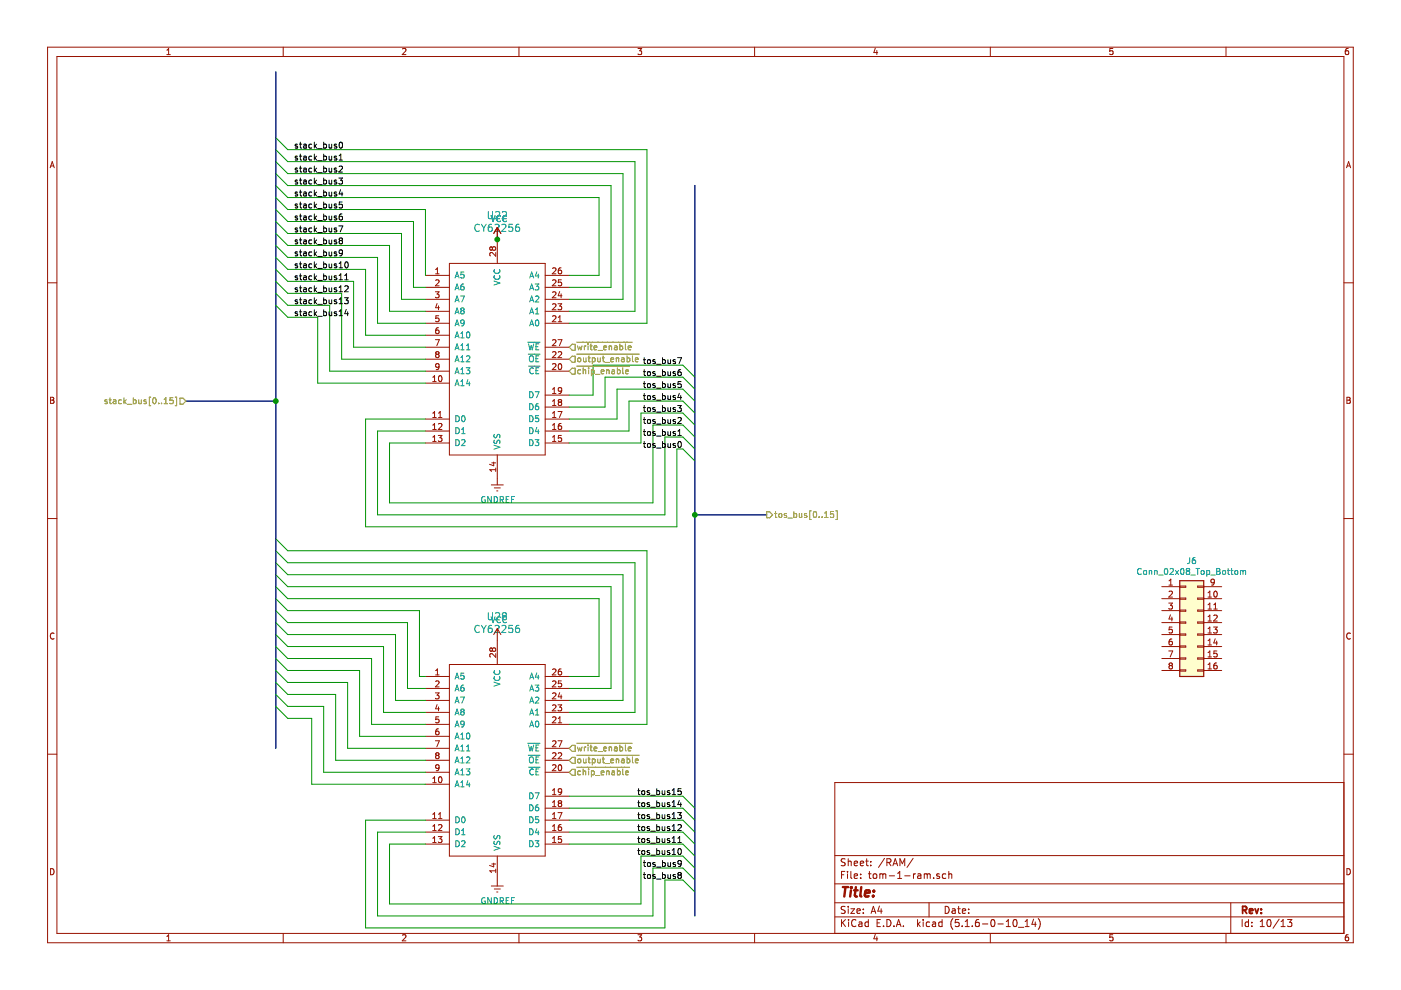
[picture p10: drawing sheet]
<svg xmlns="http://www.w3.org/2000/svg" width="297mm" height="210mm" viewBox="0 0 297 210" stroke-linecap="round" stroke-linejoin="round" font-family="sans-serif">
<path d="M.1 0h297v209.9h-297z" fill-rule="evenodd" fill="#fff" stroke="#fff" stroke-width=".21"/>
<g fill="none" stroke="#981200" stroke-width=".21">
<path d="M10.1 10h276.8v189.9h-276.8zM12.1 12h272.8v185.9h-272.8zM35.4 11.6h.7M35.4 10.6l.4-.3v1.3M60 10v2M85.3 10.4l.5-.1 .3 .3-.8 1h.8M110 10v2M135.3 10.3h.8l-.5 .5 .4 .1v.5l-.2 .2-.5-.2M160 10v2M185.6 10.2l-.3 .9h.8M185.9 10.7v.9M210 10v2"/>
<path d="M235.9 10.3h-.6v.6l.6-.1v.6l-.1 .2-.5-.2M259.9 10v2M285.9 10.3h-.4l-.2 .3-.1 .7 .3 .3 .4-.2v-.6h-.4l-.3 .2M10.6 35.6l.5-1.3 .4 1.3M10.7 35.2h.7M285.5 35.6l.4-1.3 .5 1.3M285.6 35.2h.6M10.1 60h2M90.2 58.4h5.1M92.4 58.1h.7M92.4 57.1l.3-.3v1.3M92.4 59.5l.4-.2 .3 .4-.8 .9h.8"/>
<path d="M95.3 55.8h20.3v40.7h-20.3zM104.4 52.6l.2-.3h.3l.2 .3v.3l-.2 .2-.4-.1-.1-.2M104.4 52.6l-.3-.3-.3 .3 .2 .4h.3l.1-.2M104.4 52.6v.2M105.1 53.5v.8l-.9-.8-.4 .3 .2 .5M105.4 48.2v7.6M105.4 48.2l-.7 1.3M105.4 48.2l.8 1.3M115.6 58.4h5.1M117.1 56.9l.5-.1 .3 .3-.8 1h.8M117.1 59.5l.5-.2 .3 .4-.8 .9h.8M119 56.8l-.5 .1-.1 .4v.6l.6 .1 .1-.2-.1-.5h-.4l-.2 .2"/>
<path d="M119 59.3h-.6v.6l.4-.1 .3 .3v.3l-.3 .2-.4-.1M284.9 60h2M90.2 60.9h5.1M90.2 63.5h5.1M90.2 66h5.1M90.2 68.5h5.1M90.2 71.1h5.1M90.2 73.6h5.1M90.2 76.2h5.1M90.2 78.7h5.1M91.8 80l.3-.4v1.3M92.3 61.9h.8l-.4 .4 .3 .2 .1 .4-.3 .2-.5-.1"/>
<path d="M92.3 72h.8l-.5 1.3M92.6 75.1l-.2-.2 .2-.3h.2l.3 .2-.3 .3M92.6 75.1l-.2 .2v.3l.2 .2h.4l.1-.2v-.3l-.3-.2M92.6 75.1h.2M92.7 64.4l-.3 .8h.7M93 69.5h-.3a.79 .79 0 0 0-.1 1.2h.4l.1-.5-.3-.2h-.2l-.2 .2M93 64.8v.9M93 66.9h-.6v.7l.4-.2 .3 .3v.3l-.3 .2-.4-.1M93.1 77.7l-.3 .2-.3-.1-.1-.1v-.5l.4-.1 .3 .3-.2 .8-.4 .2M93.1 79.8l.2-.2a.67 .67 0 0 1 .4 .7 .67 .67 0 0 1-.4 .6l-.3-.5zM115.6 60.9h5.1M115.6 63.5h5.1"/>
<path d="M115.6 66h5.1M115.6 68.5h5.1M115.6 73.6h5.1M115.6 76.2h5.1M115.6 78.7h5.1M117.1 62l.5-.1 .3 .3-.8 .9h.8M117.1 67.1l.5-.2 .3 .4-.8 .9h.8M117.1 72.1l.5-.1 .3 .4-.8 .9h.8M117.1 74.7l.5-.1 .3 .3-.8 .9h.8M117.1 77.2l.5-.1 .3 .4-.8 .9h.8M117.1 64.5l.5-.1 .3 .4-.8 .9h.8M118.3 72h.8l-.5 1.3"/>
<path d="M118.3 64.4h.8l-.4 .5 .3 .1 .1 .4-.3 .3-.5-.2M118.4 68.2h.7M118.4 74.7l.4-.1 .3 .3-.8 .9h.8M118.4 67.3l.3-.4v1.3M118.5 77.2l.2-.1a.67 .67 0 0 1 .4 .6 .67 .67 0 0 1-.4 .7l-.3-.5zM118.7 61.8l-.3 .9h.7M119 62.3v.8M10.7 84.2h.5l.2 .3-.2 .3 .3 .3-.3 .4h-.5zM10.7 84.8h.5M90.2 81.2h5.1M90.2 88.8h5.1M90.2 91.4h5.1"/>
<path d="M90.2 93.9h5.1M91.8 80.9h.7M91.8 87.6l.3-.3v1.2M91.8 90.1l.3-.3v1.3M91.8 92.7l.3-.4v1.3M91.8 88.5h.7M91.8 91.1h.7M91.8 93.6h.7M92.9 92.3h.8l-.4 .5 .3 .1 .1 .5-.2 .2-.6-.1M93 87.6l.3-.3v1.2M93 89.9l.5-.1 .2 .3-.8 1h.8M93 88.5h.7"/>
<path d="M104.3 98.1h.8M104.7 98v.8l-.9-.4M105.1 99.2v.8M105.1 99.6h-1.3l.4 .4M105.4 96.5v6.3M115.6 88.8h5.1M115.6 91.4h5.1M115.6 93.9h5.1M115.6 86.3h5.1M115.6 83.8h5.1M117.1 88.5h.8M117.1 91.1h.8"/>
<path d="M117.1 93.6h.8M117.1 82.5l.4-.3v1.2M117.1 85.1l.4-.4v1.3M117.1 87.6l.4-.3v1.2M117.1 90.1l.4-.3v1.3M117.1 92.7l.4-.4v1.3M117.1 86h.8M117.1 83.4h.8M118.3 87.3h.8l-.5 1.2M118.6 85.3l-.2 .2v.4l.2 .1 .4-.1 .1-.1v-.3l-.3-.2M118.6 85.3l-.2-.3 .2-.3h.2l.3 .3-.3 .3M118.6 85.3h.2"/>
<path d="M119 89.8l-.5 .1-.1 .4v.6l.6 .1 .1-.2-.1-.5h-.4l-.2 .2M119 92.3h-.6v.6l.4-.1 .3 .3v.3l-.3 .2-.4-.1M119.1 82.7l-.3 .3-.3-.1-.1-.6 .4-.1 .3 .2-.1 .7-.2 .3h-.3M285.6 84.2h.4l.3 .3-.3 .3 .3 .3-.2 .4h-.5zM285.6 84.8h.4M10.1 109.9h2M104.2 102.8h2.5M104.8 103.4h1.3M105.3 104.1h.3M284.9 109.9h2M11.5 134.3a.58 .58 0 0 0-.8 .5 .58 .58 0 0 0 .8 .6M104.4 137.6l.2-.2h.3l.2 .2v.4l-.2 .1-.4-.1-.1-.2"/>
<path d="M104.4 137.6l-.3-.2-.3 .2 .2 .4h.3l.1-.2M104.4 137.6v.2M105.1 138.6v.8l-.9-.8-.4 .2 .2 .5M105.4 133.3v7.6M105.4 133.3l-.7 1.2M105.4 133.3l.8 1.2M246.3 124.4h3.8M246.3 126.9h3.8M246.3 129.5h3.8M246.3 132h3.8M246.3 134.5h3.8M246.3 137.1h3.8"/>
<path d="M246.3 139.6h3.8M247.8 127.9h.8l-.4 .4 .3 .2 .1 .4-.3 .2-.5-.1M247.8 138h.8l-.5 1.3M247.8 124.1h.8M247.8 123.1l.4-.3v1.3M247.8 125.5l.5-.2 .3 .4-.8 .9h.8M248.2 130.4l-.4 .8h.8M248.5 135.5h-.3a.79 .79 0 0 0-.1 1.3l.4-.1 .1-.5-.3-.2h-.2l-.3 .2M248.5 130.8v.9M248.5 132.9h-.6l-.1 .7 .5-.2 .3 .3v.3l-.3 .2-.5-.1M250.1 124.3h1.3v.2h-1.3zM250.1 126.8h1.3v.3h-1.3z"/>
<path d="M250.1 129.3h1.3v.3h-1.3zM250.1 131.9h1.3v.2h-1.3zM250.1 134.4h1.3v.3h-1.3zM250.1 137h1.3v.2h-1.3zM250.1 139.5h1.3v.2h-1.3zM253.9 137h1.3v.2h-1.3zM253.9 139.5h1.3v.2h-1.3zM253.9 134.4h1.3v.3h-1.3zM253.9 129.3h1.3v.3h-1.3zM253.9 126.8h1.3v.3h-1.3zM253.9 124.3h1.3v.2h-1.3zM253.9 131.9h1.3v.2h-1.3z"/>
<path d="M255.2 124.4h3.8M255.2 126.9h3.8M255.2 129.5h3.8M255.2 132h3.8M255.2 134.5h3.8M255.2 137.1h3.8M255.2 139.6h3.8M256.1 134.2h.8M256.1 126.6h.8M256.1 125.7l.4-.4v1.3M256.1 128.2l.4-.3v1.2M256.1 130.8l.4-.4v1.3"/>
<path d="M256.1 133.3l.4-.4v1.3M256.1 135.8l.4-.3v1.3M256.1 138.4l.4-.4v1.3M256.1 129.1h.8M256.1 131.7h.8M256.1 136.8h.8M256.1 139.3h.8M257.3 132.9h.8l-.5 .5 .4 .2 .1 .4-.3 .2-.5-.1M257.3 130.5l.5-.1 .3 .4-.8 .9h.8M257.3 129.1h.8M257.3 128.2l.4-.3v1.2M257.5 123.3l-.3 .3-.3-.1-.2-.2 .1-.4 .4-.1 .3 .2-.2 .9-.4 .2"/>
<path d="M257.5 125.5l.1-.2a.67 .67 0 0 1 .5 .7 .67 .67 0 0 1-.5 .6l-.3-.5zM257.6 135.4l-.3 .9h.8M258 135.9v.9M258 138h-.6l-.1 .6 .5-.1 .3 .3v.3l-.3 .2-.5-.1M286.3 134.3a.58 .58 0 0 0-.8 .5 .58 .58 0 0 0 .8 .6M10.1 159.9h2M90.2 143.4h5.1M90.2 146h5.1M90.2 148.5h5.1M90.2 151h5.1M90.2 153.6h5.1M90.2 156.1h5.1"/>
<path d="M90.2 158.7h5.1M92.3 146.9h.8l-.4 .5 .3 .1 .1 .4-.3 .3-.5-.2M92.3 157.1h.8l-.5 1.2M92.4 142.2l.3-.4v1.3M92.4 144.5l.4-.1 .3 .3-.8 .9h.8M92.4 143.1h.7M92.7 149.4l-.3 .9h.7M93 154.5h-.3a.79 .79 0 0 0-.1 1.3l.4-.1 .1-.4-.3-.3h-.2l-.2 .3M93 149.9v.8M93 152h-.6v.6l.4-.1 .3 .2v.3l-.3 .3-.4-.2M95.3 140.9h20.3v40.6h-20.3zM115.6 143.4h5.1"/>
<path d="M115.6 146h5.1M115.6 148.5h5.1M115.6 151h5.1M115.6 153.6h5.1M115.6 158.7h5.1M117.1 142l.5-.2 .3 .4-.8 .9h.8M117.1 144.5l.5-.1 .3 .3-.8 .9h.8M117.1 147l.5-.1 .3 .4-.8 .9h.8M117.1 149.6l.5-.2 .3 .4-.8 .9h.8M117.1 152.1l.5-.1 .3 .3-.8 1h.8M117.1 157.2l.5-.1 .3 .3-.8 .9h.8M117.1 159.7l.5-.1 .3 .4-.8 .9h.8"/>
<path d="M118.3 149.4h.8l-.4 .5 .3 .2 .1 .4-.3 .2-.5-.1M118.3 157.1h.8l-.5 1.2M118.4 159.7l.4-.1 .3 .4-.8 .9h.8M118.4 152.3l.3-.3v1.3M118.4 153.3h.7M118.7 146.9l-.3 .8h.7M119 141.8l-.5 .2-.1 .4v.6h.6l.1-.1-.1-.5-.4-.1-.2 .3M119 147.3v.9M119 144.4h-.6v.6l.4-.1 .3 .2v.3l-.3 .2-.4-.1M246.3 142.2h3.8M248.1 141.1l-.3 .2v.3l.3 .2h.4l.1-.2v-.3l-.3-.2M248.1 141.1l-.3-.2 .3-.3h.2l.3 .2-.3 .3"/>
<path d="M248.1 141.1h.2M250.1 142h1.3v.3h-1.3zM253.9 142h1.3v.3h-1.3zM255.2 142.2h3.8M256.1 140.9l.4-.3v1.2M256.1 141.8h.8M258 140.6l-.5 .1-.2 .4 .1 .6 .6 .1 .1-.2-.1-.5-.4-.1-.3 .3M284.9 159.9h2M90.2 161.2h5.1M90.2 163.7h5.1M90.2 166.3h5.1M90.2 173.9h5.1"/>
<path d="M90.2 176.4h5.1M90.2 179h5.1M91.8 165l.3-.3v1.2M91.8 172.6l.3-.3v1.3M91.8 175.2l.3-.4v1.3M91.8 177.7l.3-.3v1.2M91.8 165.9h.7M91.8 173.6h.7M91.8 176.1h.7M91.8 178.6h.7M92.6 160.2l-.2-.3 .2-.3h.2l.3 .3-.3 .3M92.6 160.2l-.2 .2v.2l.2 .3 .4-.1 .1-.2v-.2l-.3-.2"/>
<path d="M92.6 160.2h.2M92.9 177.4h.8l-.4 .5 .3 .1 .1 .4-.2 .2-.6-.1M93 175l.5-.2 .2 .4-.8 .9h.8M93 172.6l.3-.3v1.3M93 173.6h.7M93.1 162.7l-.3 .2h-.3l-.1-.2v-.4l.4-.2 .3 .3-.2 .9-.4 .1M93.1 164.8l.2-.1a.67 .67 0 0 1 .4 .6 .67 .67 0 0 1-.4 .6l-.3-.4zM115.6 161.2h5.1M115.6 163.7h5.1M115.6 173.9h5.1M115.6 176.4h5.1M115.6 179h5.1"/>
<path d="M115.6 171.4h5.1M115.6 168.8h5.1M117.1 162.3l.5-.2 .3 .4-.8 .9h.8M117.1 167.6l.4-.4v1.3M117.1 170.1l.4-.3v1.2M117.1 172.6l.4-.3v1.3M117.1 175.2l.4-.4v1.3M117.1 177.7l.4-.3v1.2M117.1 173.6h.8M117.1 176.1h.8M117.1 178.6h.8M117.1 171h.8"/>
<path d="M117.1 168.5h.8M118.3 172.3h.8l-.5 1.3M118.5 162.3l.2-.2a.67 .67 0 0 1 .4 .7 .67 .67 0 0 1-.4 .6l-.3-.5zM118.6 170.3l-.2-.2 .2-.3h.2l.3 .2-.3 .3M118.6 170.3l-.2 .2v.4l.2 .1h.4l.1-.2v-.3l-.3-.2M118.6 170.3h.2M119 174.8l-.5 .2-.1 .4v.6h.6l.1-.1-.1-.5-.4-.1-.2 .3M119 177.4h-.6v.6l.4-.1 .3 .2v.3l-.3 .2-.4-.1M119.1 167.8l-.3 .2h-.3l-.1-.7 .4-.1 .3 .3-.1 .7-.2 .2-.3 .1M284.9 165.9h-107.9v32M10.7 184.2a.65 .65 0 0 1 .8 .6 .65 .65 0 0 1-.8 .7zM35.4 198.5l.4-.3v1.3"/>
<path d="M35.4 199.5h.7M60 197.9v2M85.3 198.3l.5-.1 .3 .3-.8 1h.8M104.2 187.9h2.5M104.3 183.2h.8M104.7 183v.8l-.9-.3M104.8 188.5h1.3M105.1 184.3v.7M105.1 184.6h-1.3l.4 .4M105.3 189.1h.3M105.4 181.5v6.4M110 197.9v2"/>
<path d="M135.3 198.2h.8l-.5 .5 .4 .1v.6l-.2 .1-.5-.1M160 197.9v2M177 194.4h107.9M177 191.4h107.9M177 187.4h107.9M177 181.4h107.9M178.4 185.5h.5M178.4 195v1.5M178.6 195.6l.7 .9M179.1 184.8h-.7v1.5M179.2 192.2h-.6l-.3 .2 .2 .4 .6 .3v.4l-.2 .2-.6-.1M179.2 182.1h-.6l-.3 .2 .2 .4 .6 .3v.4l-.2 .2-.6-.1"/>
<path d="M179.3 195l-.9 .8M179.7 184.8v.1M179.7 185.3v1M179.8 182.1v1.5M179.8 192.2v.1M179.8 192.7v1M179.8 182.7l.2-.1h.4l.1 1M179.9 195v.1M179.9 195.5v1M180.4 192.7h.8l-.8 1h.8M180.4 184.8v1.3l.2 .2M181.1 183.1l.7-.2v-.3h-.5l-.2 .2 .1 .7h.6"/>
<path d="M181.1 185.8l.7-.2v-.3h-.5l-.2 .2 .1 .7h.6M181.5 195.1a.59 .59 0 0 0-.8 0 .59 .59 0 0 0-.1 .7 .56 .56 0 0 0 .2 .6 .56 .56 0 0 0 .7-.1M181.7 193.2l.7-.2-.1-.2-.4-.1-.2 .2 .1 .7h.5M182.1 195.5h.6l.1 1M182.4 183.1l.7-.2-.1-.3h-.4l-.2 .2 .1 .7h.5M182.5 186.1v.2M182.5 185.3v.2M182.8 195.8l-.5 .1-.3 .2 .3 .4 .5-.1M183 193.5v.2M183 192.8v.1M183.5 182.6h.6M183.7 182.1v1.3l.4 .2"/>
<path d="M184.1 195.5h-.4l-.3 .2 .1 .6 .2 .2 .4-.1M184.1 195v1.5M184.1 185.3h.6M184.3 184.8v1.3l.4 .2M184.6 183.4v.2M184.6 182.6v.2M184.7 193.7l.5-1.5 .5 1.5M184.8 193.2h.8M185.2 185.4l.2-.1 .4 .1v.7l-.2 .2-.4-.2zM185.6 198.1l-.3 .9h.8M185.9 198.6v.9M186 195.7h.5"/>
<path d="M186.5 192.1l-.4 1.1h1M186.5 185.4l.5-.1 .2 .2M186.5 185.3v1M186.7 195h-.7v1.5h.7M186.8 192.7v1M187.2 185.5l.2-.2h.4v1M187.2 185.5v.8M187.3 196.3v.2M187.5 182l-1.2 1.9M188 195a.76 .76 0 0 1 .9 .7 .76 .76 0 0 1-.9 .8zM188 182.9l.8-.1 .1-.2-.1-.4-.2-.1h-.6v1.5M188.4 182.9l.5 .7"/>
<path d="M188.5 185.7h1.2M189.3 183.6l.5-1.5 .5 1.5M189.5 183.1h.7M189.5 196.3v.2M190 196.5l.5-1.5 .5 1.5M190.2 196h.7M190.3 186.3h.9M190.3 185.2l.5-.4v1.5M190.8 183.6v-1.5l.5 1 .5-1v1.5M191.5 196.3v.2M191.8 185.7h1.2M193.6 182l-1.3 1.9"/>
<path d="M193.7 185.3v1M194.1 185.3l-.4 .2M194.5 195v1.5M194.6 185.3h.6v1M194.7 195.9l.4 .6M195.1 195.5l-.6 .5M195.2 185.6l-.5 .1-.2 .2 .2 .4 .5-.1M195.7 195v.1M195.7 195.5v1M196 185.4l.4-.1 .2 .2M196 185.3v1M196.6 185.5l.2-.2h.4v1"/>
<path d="M196.6 185.5v.8M197 191.4v3M197.1 195.5h-.4l-.3 .2v.6l.3 .2 .4-.1M197.7 195.5h.6l.1 1M197.9 186.1v.2M198.4 195.8l-.7 .3 .2 .4 .5-.1M199.2 185.3h-.4l-.2 .2 .1 .2 .5 .1v.4h-.6M199.7 195.5h-.4l-.3 .2 .1 .6 .2 .2 .4-.1M199.7 195v1.5M200.4 192.2a.75 .75 0 0 1 .8 .7 .75 .75 0 0 1-.8 .8zM200.5 185.3h-.4l-.3 .2 .1 .6 .2 .2 .4-.1M201.2 185.4l.2-.1h.3l.1 1"/>
<path d="M201.2 184.8v1.5M201.9 192.8h.6v.9M202 194.8a1.71 1.71 0 0 0 0 2.2M202.5 193l-.5 .1-.2 .2 .2 .4 .5-.1M203 192.7h.6M203.2 192.2v1.3l.4 .2M203.3 195h-.7l-.1 .7 .7-.1 .2 .2-.1 .5-.2 .2-.6-.2M204 196.3v.2M204 193.2l.7-.2v-.2l-.5-.1-.2 .2 .1 .7h.6M204.6 196.5h.9M204.6 195.4l.5-.4v1.5M205.4 193.5v.2"/>
<path d="M205.4 192.8v.1M206.1 196.3v.2M207.5 195h-.4a1.16 1.16 0 0 0-.2 1.4l.5 .1 .2-.2v-.5l-.2-.3-.5 .1-.1 .2M208.3 195.9h1.1M210 197.9v2M210.3 195h.1a.8 .8 0 0 1 .6 .7 .8 .8 0 0 1-.6 .8 1 1 0 0 1-.1-1.5zM211.6 195.9h1.1M213.3 196.5h.9M213.3 195.4l.5-.4v1.5M215 195h.1a.8 .8 0 0 1 .6 .7 .8 .8 0 0 1-.6 .8 .97 .97 0 0 1-.1-1.5zM215.9 196.6h1.2M217.4 196.5h.8"/>
<path d="M217.4 195.4l.4-.4v1.5M219.1 194.9l-.3 1.1h.9M219.5 195.5v1M220.1 194.8a1.71 1.71 0 0 1 0 2.2M235.9 198.2h-.6v.6l.6-.1v.7l-.1 .1-.5-.1M259.9 197.9v2M260.9 191.4v6.5M263.4 195v1.5M264.7 195.5h-.4l-.3 .2 .1 .7h.6M264.7 195v1.5M265.4 196.3v.2M265.4 195.5v.2"/>
<path d="M267.2 196.5h.9M267.2 195.4l.4-.4v1.5M268.8 195.1l.2-.1a.81 .81 0 0 1 .5 .7 .81 .81 0 0 1-.5 .8l-.2-.2-.2-.4zM271.2 194.9l-1.3 1.9M271.6 196.5h.9M271.6 195.4l.4-.4v1.5M273 195h.9l-.5 .5 .4 .2v.6l-.2 .2-.6-.2M285.6 184.2a.65 .65 0 0 1 .7 .6 .65 .65 0 0 1-.7 .7zM285.9 198.2h-.4l-.2 .3-.1 .7 .3 .3 .4-.1v-.7h-.4l-.3 .2"/>
</g>
<path d="M263.5 193l.7-.1 .1-.2-.1-.4-.2-.1h-.5v1.5M263.8 193l.5 .7M264.9 193.2l.7-.2-.1-.2-.4-.1-.2 .2 .1 .7h.5M266.1 192.7l.4 1 .3-1M267.4 193.5v.2M267.4 192.8v.1" fill="none" stroke="#981200" stroke-width=".38"/>
<path d="M178.7 188.1h1.1M179.3 188.1l-.3 2M180.4 188.8l-.2 1.3M180.5 188.1v.2M180.5 188.1l.1 .1-.1 .1M181.1 188.8h.7M181.5 188.1l-.3 1.7 .1 .2 .4 .1M182.6 188.1l-.2 1.7 .2 .3M183.4 189.4l1-.2-.1-.4h-.5l-.4 .2v1h.8M185.1 189.9v.2M185.3 188.8l.1 .1-.2 .1M185.3 188.8l-.1 .2" fill="none" stroke="#981200" stroke-width=".51"/>
<path d="M250.1 123.1h5.1v20.3h-5.1z" fill-rule="evenodd" fill="#fffecd" stroke="#fffecd" stroke-width=".25"/>
<path d="M250.1 123.1h5.1v20.3h-5.1z" fill="none" stroke="#981200" stroke-width=".25"/>
<g fill="none" stroke="#009596" stroke-width=".21">
<path d="M96.5 58.9l.4-1.2 .4 1.2M96.6 58.6h.6M98.4 57.7h-.7v.6l.2-.1h.4l.1 .6-.2 .1-.5-.1M101.6 47.7a.7 .7 0 0 0-.9 .6 .7 .7 0 0 0 .9 .7v-.1M102.1 47.5l.5 .8M102.6 48.3v.8M103.1 47.5l-.5 .8M103.5 44.9v1.2l.3 .3 .5-.1 .1-.2v-1.2M104.1 45.7l.4 1.3 .5-1.3M104.2 47.5l-.4 .1a1.04 1.04 0 0 0 0 1.5l.5-.2 .1-.5-.3-.3-.4 .1-.2 .2M104.7 59.6l1.3 .4-1.3 .4M104.9 57.2a.56 .56 0 0 0 .5 .8 .56 .56 0 0 0 .5-.8"/>
<path d="M104.9 58.4a.56 .56 0 0 0 .5 .8 .56 .56 0 0 0 .5-.8M105 47.7l.5-.2 .3 .5-.9 1.1h.9M105.1 45l.5-.1 .3 .1v.3l-.9 1.1h.9M106.1 45.8a.56 .56 0 0 0-.8 .6 .56 .56 0 0 0 .8 .5M106.4 47.7l.6-.2 .2 .2 .1 .3-1 1.1h1M106.5 45l.6-.1 .2 .1 .1 .3-.9 1.1h.9M107.4 45.8a.56 .56 0 0 0-.8 .6 .56 .56 0 0 0 .8 .5M108.7 47.5h-.8l-.1 .8 .8-.1 .1 .2v.5l-.3 .2-.6-.2M110 47.5l-.4 .1a.98 .98 0 0 0 0 1.5l.5-.2 .1-.5-.3-.3-.5 .1-.1 .2M112.3 58.9l.4-1.2 .5 1.2M112.4 58.6h.6M113.8 57.6l-.3 .9h.8"/>
<path d="M114.1 58.1v.8M96.5 61.5l.4-1.3 .4 1.3M96.5 64l.4-1.2 .4 1.2M96.5 66.6l.4-1.3 .4 1.3M96.5 69.1l.4-1.3 .4 1.3M96.5 71.6l.4-1.2 .4 1.2M96.5 74.2l.4-1.3 .4 1.3M96.5 76.7l.4-1.3 .4 1.3M96.5 79.3l.4-1.3 .4 1.3M96.6 61.1h.6M96.6 63.7h.6M96.6 66.2h.6"/>
<path d="M96.6 68.7h.6M96.6 71.3h.6M96.6 73.8h.6M96.6 76.4h.6M96.6 78.9h.6M97.6 62.8h.9l-.6 1.2M97.7 71.6h.7M97.7 70.7l.3-.3v1.2M97.7 73.3l.3-.4v1.3M97.7 75.8l.3-.4v1.3M97.7 78.3l.3-.3v1.3M97.7 74.2h.7"/>
<path d="M97.7 76.7h.7M97.7 79.3h.7M97.9 65.9l-.2-.3 .2-.3 .5 .1v.3l-.2 .2M97.9 65.9l-.2 .2v.2l.2 .3 .4-.1 .1-.2v-.3l-.2-.1M97.9 65.9h.3M98.3 60.2l-.4 .1-.2 .5v.6h.6v-.6l-.4-.1-.2 .3M98.4 68.4l-.2 .2h-.4l-.1-.6 .5-.2 .2 .3v.7l-.2 .2-.4 .1M98.8 78h.8l-.4 .5 .4 .1v.5l-.2 .2-.6-.2M98.9 75.6l.5-.2 .2 .4-.8 .9h.8M98.9 74.2h.7M98.9 73.3l.4-.4v1.3M99 70.5l.2-.1a.67 .67 0 0 1 .4 .6 .67 .67 0 0 1-.4 .6l-.3-.4z"/>
<path d="M111.9 72.6h2.6M112 75.1h2.5M112.1 77.6h2.4M112.1 72.9l.3 1.3 .2-.9 .2 .9 .4-1.3M112.3 75.6l.2-.2a.45 .45 0 0 1 .6 .5l-.2 .8h-.5a.92 .92 0 0 1-.1-1.1zM112.3 69.1l.4-1.3 .5 1.3M112.3 66.6l.4-1.3 .5 1.3M112.3 64l.4-1.2 .5 1.2M112.3 61.5l.4-1.3 .5 1.3M112.4 61.1h.6M112.4 63.7h.6M112.4 66.2h.6"/>
<path d="M112.4 68.7h.6M113.1 78.1a.58 .58 0 0 0-.8 .5 .58 .58 0 0 0 .7 .6l.1-.1M113.5 60.2h.7l-.4 .5 .4 .1v.6l-.2 .1-.5-.1M113.5 62.9l.5-.1 .2 .3-.7 .9h.7M113.5 66.6h.7M113.5 65.6l.4-.3v1.3M113.6 68l.2-.2a.67 .67 0 0 1 .5 .7 .67 .67 0 0 1-.5 .6l-.3-.5zM113.6 78.6h.5M113.6 76.1h.5M113.6 73.5h.5M114.2 72.9h-.6v1.3h.6M114.2 75.4h-.6v1.3h.6"/>
<path d="M114.2 78h-.6v1.3h.6M96.5 81.8l.4-1.3 .4 1.3M96.6 81.4h.6M96.7 88.1a.64 .64 0 0 1 .7 .7 .64 .64 0 0 1-.7 .6zM96.7 90.7a.64 .64 0 0 1 .7 .6 .64 .64 0 0 1-.7 .6zM96.7 93.2a.64 .64 0 0 1 .7 .7 .64 .64 0 0 1-.7 .6zM97.7 80.9l.3-.4v1.3M97.7 81.8h.7M97.9 93.3l.5-.1 .2 .4-.8 .9h.8M97.9 91.9h.7M97.9 91l.3-.3v1.2M98 88.3l.2-.2a.67 .67 0 0 1 .4 .7 .67 .67 0 0 1-.4 .6l-.3-.5z"/>
<path d="M99.2 80.5l-.3 .9h.8M99.5 81v.8M104.7 94.4l1.3 .4-1.3 .4M104.8 93.3l-.1 .5 .2 .2h.3l.3-.6 .3-.1 .2 .2-.1 .5M104.8 92.1l-.1 .5 .3 .2 .3-.1 .2-.6h.4l.1 .2-.1 .5M112.3 83.1a.64 .64 0 0 1 .7 .6 .64 .64 0 0 1-.7 .6zM112.3 85.6a.64 .64 0 0 1 .7 .6 .64 .64 0 0 1-.7 .7zM112.3 88.1a.64 .64 0 0 1 .7 .7 .64 .64 0 0 1-.7 .6zM112.3 90.7a.64 .64 0 0 1 .7 .6 .64 .64 0 0 1-.7 .6zM112.3 93.2a.64 .64 0 0 1 .7 .7 .64 .64 0 0 1-.7 .6zM113.5 93.2h.7l-.4 .5 .4 .1v.6l-.2 .1-.5-.1M113.5 83.1h.8l-.5 1.2"/>
<path d="M113.8 90.6l-.3 .9h.8M114.1 85.6h-.2a.79 .79 0 0 0-.1 1.3l.4-.2v-.5l-.4-.1-.3 .2M114.1 91.1v.8M114.2 88.1h-.6l-.1 .6 .2-.1 .5 .1v.6l-.2 .1-.5-.1M102.8 105.4a.59 .59 0 0 0-.7 .5 .59 .59 0 0 0 .7 .6l.1-.5h-.3M104.2 105.3v1.2l-.8-1.2v1.2M104.8 105.3a.64 .64 0 0 1 .7 .6 .64 .64 0 0 1-.7 .6zM106 105.9l.7-.1v-.4l-.7-.1v1.2M106.3 105.9l.5 .6M107.3 105.9h.4M107.9 105.3h-.6v1.2h.6M108.5 105.9h.4"/>
<path d="M109.1 105.3h-.6v1.2M252.2 118.2v.9l-.1 .3-.3 .1M253.4 118.2h-.2a.79 .79 0 0 0-.2 1.3l.4-.1 .1-.4-.2-.3h-.3l-.2 .3M101.6 132.7a.7 .7 0 0 0-.9 .6 .7 .7 0 0 0 .9 .7M102.1 132.6l.5 .8M102.6 133.4v.7M103.1 132.6l-.5 .8M103.5 129.9v1.2l.3 .3 .5-.1 .1-.2v-1.2M104.1 130.8l.4 1.2 .5-1.2M104.2 132.6l-.4 .1a1.04 1.04 0 0 0 0 1.4l.5-.1 .1-.5-.3-.3h-.4l-.2 .3M105 132.7l.5-.1 .3 .4-.9 1.1h.9M105.1 130l.5-.1 .3 .1v.3l-.9 1.1h.9"/>
<path d="M106.1 130.9a.56 .56 0 0 0-.8 .5 .56 .56 0 0 0 .8 .5M106.4 132.7l.6-.1 .2 .1 .1 .3-1 1.1h1M106.8 130.5l-.3-.2 .3-.4h.3l.3 .3-.3 .3M106.8 130.5l-.3 .3 .1 .5 .2 .1 .4-.1 .2-.2-.1-.4-.2-.2M106.8 130.5h.3M107.4 130.9a.56 .56 0 0 0-.8 .5 .56 .56 0 0 0 .8 .5M108.7 132.6h-.8l-.1 .7 .8-.1 .1 .3v.5l-.3 .1-.6-.1M110 132.6l-.4 .1a.98 .98 0 0 0 0 1.4l.5-.1 .1-.5-.3-.3h-.5l-.1 .3M242 120.7a.56 .56 0 0 0-.8 .5 .56 .56 0 0 0 .8 .5M242.6 121l.5 .1-.1 .6-.3 .1-.3-.2zM243.7 121.1l.4-.1 .1 .8M243.7 121v.8"/>
<path d="M244.8 121.1l.5-.1v.8M244.8 121v.8M245.6 121.9h1M247 120.7l.2-.2a.67 .67 0 0 1 .4 .7 .67 .67 0 0 1-.4 .6l-.3-.5zM248.1 120.7l.5-.2 .2 .4-.8 .9h.8M249.2 121l.7 .8M249.9 121l-.7 .8M250.4 120.7l.2-.2a.69 .69 0 0 1 .4 .7 .69 .69 0 0 1-.4 .6l-.3-.5zM251.8 121.1l-.3-.3 .3-.3h.2l.2 .3-.2 .3M251.8 121.1l-.3 .2v.3l.3 .2 .3-.1 .1-.1v-.3l-.2-.2M251.8 121.1h.2M252.5 121.9h.9"/>
<path d="M253.6 120.5h.7M253.9 120.5v1.3M254.7 121.1l.5-.1v.7h-.5zM255.9 121h.3l.3 .2-.1 .5h-.5M255.9 121v1.2M256.7 121.9h1M258 120.5l.6 .2v.2l-.2 .2 .3 .3-.1 .3-.6 .1zM258 121.1h.4M259.3 121h.3l.3 .2-.2 .5h-.5zM260.2 121h.5M260.4 120.5v1.1l.3 .2M260.9 121h.5"/>
<path d="M261.1 120.5v1.1l.3 .2M261.8 121.1l.2-.1 .4 .1-.1 .6h-.5zM263 121.1l.4-.1 .1 .1M263 121v.8M263.5 121.1l.2-.1h.3l.1 .8M263.5 121.1v.7M96.5 144l.4-1.3 .4 1.3M96.5 146.5l.4-1.2 .4 1.2M96.5 149.1l.4-1.3 .4 1.3M96.5 151.6l.4-1.3 .4 1.3M96.5 154.1l.4-1.2 .4 1.2M96.5 156.7l.4-1.3 .4 1.3"/>
<path d="M96.5 159.2l.4-1.3 .4 1.3M96.6 143.6h.6M96.6 146.2h.6M96.6 148.7h.6M96.6 151.2h.6M96.6 153.8h.6M96.6 156.3h.6M96.6 158.9h.6M97.6 147.8h.9l-.6 1.3M97.7 155.8l.3-.4v1.3M97.7 158.3l.3-.4v1.3M97.7 156.7h.7"/>
<path d="M97.7 159.2h.7M97.9 150.9l-.2-.3 .2-.3 .5 .2v.3l-.2 .1M97.9 150.9l-.2 .2v.3l.2 .2h.4l.1-.2v-.4l-.2-.1M97.9 150.9h.3M98.3 145.3h-.4l-.2 .5v.6l.6 .1v-.7l-.4-.1-.2 .3M98.4 142.7h-.7v.6l.2-.1 .4 .1 .1 .6-.2 .1-.5-.1M98.4 153.4l-.2 .3-.4-.1-.1-.6 .5-.1 .2 .2v.7l-.2 .3h-.4M98.9 158.3l.4-.4v1.3M98.9 159.2h.7M99 155.5l.2-.1a.67 .67 0 0 1 .4 .6 .67 .67 0 0 1-.4 .7l-.3-.5zM104.7 144.6l1.3 .5-1.3 .4M104.9 142.2a.56 .56 0 0 0 .5 .8 .56 .56 0 0 0 .5-.8"/>
<path d="M104.9 143.5a.56 .56 0 0 0 .5 .8 .56 .56 0 0 0 .5-.8M111.9 157.6h2.6M112.1 157.9l.3 1.3 .2-.9 .2 .9 .4-1.3M112.3 154.1l.4-1.2 .5 1.2M112.3 151.6l.4-1.3 .5 1.3M112.3 149.1l.4-1.3 .5 1.3M112.3 146.5l.4-1.2 .5 1.2M112.3 144l.4-1.3 .5 1.3M112.4 143.6h.6M112.4 146.2h.6M112.4 148.7h.6M112.4 151.2h.6"/>
<path d="M112.4 153.8h.6M113.5 145.3h.7l-.4 .4 .4 .2v.5l-.2 .1-.5-.1M113.5 147.9l.5-.1 .2 .4-.7 .9h.7M113.5 150.7l.4-.4v1.3M113.5 151.6h.7M113.6 153l.2-.1a.67 .67 0 0 1 .5 .6 .67 .67 0 0 1-.5 .6l-.3-.4zM113.6 158.6h.5M113.8 142.7l-.3 .9h.8M114.1 143.1v.9M114.2 157.9h-.6v1.3h.6M96.5 161.8l.4-1.3 .4 1.3M96.5 164.3l.4-1.3 .4 1.3"/>
<path d="M96.5 166.8l.4-1.2 .4 1.2M96.6 161.4h.6M96.6 163.9h.6M96.6 166.5h.6M96.7 173.2a.64 .64 0 0 1 .7 .6 .64 .64 0 0 1-.7 .7zM96.7 175.7a.64 .64 0 0 1 .7 .7 .64 .64 0 0 1-.7 .6zM96.7 178.3a.64 .64 0 0 1 .7 .6 .64 .64 0 0 1-.7 .6zM97.7 160.8l.3-.3v1.3M97.7 163.4l.3-.4v1.3M97.7 165.9l.3-.3v1.2M97.7 161.8h.7M97.7 164.3h.7"/>
<path d="M97.7 166.8h.7M97.9 178.4l.5-.1 .2 .3-.8 .9h.8M97.9 176.1l.3-.4v1.3M97.9 177h.7M98 173.3l.2-.1a.67 .67 0 0 1 .4 .6 .67 .67 0 0 1-.4 .7l-.3-.5zM98.8 163h.8l-.4 .5 .4 .1v.6l-.2 .1-.6-.1M98.9 160.6l.5-.1 .2 .3-.8 1h.8M99.2 165.5l-.3 .9h.8M99.5 166v.8M104.7 179.4l1.3 .5-1.3 .4M104.8 177.1l-.1 .5 .3 .3 .3-.1 .2-.6h.4l.1 .2-.1 .5M104.8 178.4l-.1 .4 .2 .2h.3l.3-.5 .3-.1 .2 .2-.1 .5"/>
<path d="M112 160.1h2.5M112.1 162.7h2.4M112.3 168.1a.64 .64 0 0 1 .7 .6 .64 .64 0 0 1-.7 .7zM112.3 170.6a.64 .64 0 0 1 .7 .7 .64 .64 0 0 1-.7 .6zM112.3 173.2a.64 .64 0 0 1 .7 .6 .64 .64 0 0 1-.7 .7zM112.3 175.7a.64 .64 0 0 1 .7 .7 .64 .64 0 0 1-.7 .6zM112.3 178.3a.64 .64 0 0 1 .7 .6 .64 .64 0 0 1-.7 .6zM112.3 160.7l.2-.2a.45 .45 0 0 1 .6 .4l-.2 .8h-.5a.92 .92 0 0 1-.1-1zM113.1 163.2a.58 .58 0 0 0-.8 .4 .58 .58 0 0 0 .7 .6h.1M113.5 178.3h.7l-.4 .4 .4 .2v.5l-.2 .1-.5-.1M113.5 168.1h.8l-.5 1.3M113.6 163.6h.5"/>
<path d="M113.6 161.1h.5M113.8 175.7l-.3 .9h.8M114.1 170.6h-.2a.79 .79 0 0 0-.1 1.3l.4-.1v-.5l-.4-.2-.3 .3M114.1 176.2v.8M114.2 173.2h-.6l-.1 .6 .2-.1 .5 .1v.5l-.2 .2-.5-.2M114.2 160.5h-.6v1.3h.6M114.2 163h-.6v1.3h.6M102.8 190.4a.59 .59 0 0 0-.7 .6 .59 .59 0 0 0 .7 .5l.1-.4h-.3M104.2 190.3v1.3l-.8-1.3v1.3M104.8 190.3a.64 .64 0 0 1 .7 .7 .64 .64 0 0 1-.7 .6zM106 191l.7-.1v-.5l-.7-.1v1.3M106.3 191l.5 .6"/>
<path d="M107.3 190.9h.4M107.9 190.3h-.6v1.3h.6M108.5 190.9h.4M109.1 190.3h-.6v1.3"/>
</g>
<path d="M58.5 15.2v143.5M147.3 39.3v154.9M39.4 85h19.1M147.3 109.2h15.3" fill="none" stroke="#011996" stroke-width=".3"/>
<g fill="none" stroke="#009300" stroke-width=".21">
<path d="M58.5 34.3l2.5 2.5h71.1v26.7h-11.4M58.5 31.7l2.5 2.6h73.6v31.7h-13.9M58.5 29.2l2.5 2.5h76.2v36.8h-16.5M58.5 36.8l2.5 2.5h68.6v21.6h-8.9M58.5 39.3l2.5 2.6h66v16.5h-6.3M58.5 49.5l2.5 2.5h21.6v14h7.6M58.5 52l2.5 2.6h19v13.9h10.2M58.5 41.9l2.5 2.5h29.2v14M58.5 44.4l2.5 2.6h26.7v13.9h2.5M58.5 47l2.5 2.5h24.1v14h5.1M58.5 54.6l2.5 2.5h16.5v14h12.7M58.5 57.1l2.5 2.6h14v13.9h15.2"/>
<path d="M58.5 59.7l2.5 2.5h11.4v14h17.8M58.5 62.2l2.5 2.5h8.9v14h20.3M58.5 64.7l2.5 2.6h6.4v13.9h22.8M147.3 80l-2.5-2.6h-19.1v6.4h-5M90.2 91.4h-10.2v17.8h61v-16.5h3.8l2.5 2.5M90.2 88.8h-12.7v22.9h66v-16.5h1.3l2.5 2.5M147.3 92.7l-2.5-2.6h-6.4v16.5h-55.8v-12.7h7.6M147.3 90.1l-2.5-2.5h-8.9v6.3h-15.2M147.3 87.6l-2.5-2.6h-11.4v6.4h-12.7M147.3 85l-2.5-2.5h-14v6.3h-10.1M147.3 82.5l-2.5-2.5h-16.5v6.3h-7.6M58.5 119.3l2.5 2.6h71.1v26.6h-11.4"/>
<path d="M58.5 116.8l2.5 2.5h73.6v31.7h-13.9M58.5 114.2l2.5 2.6h76.2v36.8h-16.5M58.5 137.1l2.5 2.5h17.8v14h11.4M58.5 121.9l2.5 2.5h68.6v21.6h-8.9M58.5 126.9l2.5 2.6h27.9v13.9h1.3M58.5 124.4l2.5 2.5h66v16.5h-6.3M58.5 129.5l2.5 2.5h25.4v14h3.8M58.5 132l2.5 2.5h22.9v14h6.3M58.5 134.5l2.5 2.6h20.3v13.9h8.9M58.5 139.6l2.5 2.6h15.2v13.9h14M58.5 142.2l2.5 2.5h12.7v14h16.5M58.5 144.7l2.5 2.5h10.2v14h19"/>
<path d="M58.5 147.2l2.5 2.6h7.6v13.9h21.6M58.5 149.8l2.5 2.5h5.1v14h24.1M90.2 179h-7.6v12.7h53.3v-10.2h8.9l2.5 2.5M90.2 176.4h-10.2v17.8h58.4v-10.2h6.4l2.5 2.6M90.2 173.9h-12.7v22.8h63.5v-10.1h3.8l2.5 2.5M120.7 173.9h24.1l2.5 2.5M120.7 176.4h24.1l2.5 2.6M120.7 179h24.1l2.5 2.5M120.7 171.4h24.1l2.5 2.5M120.7 168.8h24.1l2.5 2.6"/>
</g>
<g fill="none" stroke="#969400" stroke-width=".21">
<path d="M120.7 73.6l.6-.6h.6v1.3h-.6zM120.7 76.2l.6-.7h.6v1.3h-.6zM120.7 78.7l.6-.6h.6v1.2h-.6zM122.3 77.6h11.2M122.3 75.1h13.2M122.3 72.6h11.7M122.4 73.3l.3 .9 .2-.6 .3 .6 .2-.9M122.5 76l.2-.1 .4 .1-.1 .7-.5-.1zM123.1 78.5l-.4-.1-.2 .2 .1 .6h.5M123.6 78v1.3M123.6 78.5h.5l.1 .8M123.7 75.9l.1 .8 .4-.1"/>
<path d="M123.9 73.3v.9M124.2 75.9v.8M124.2 73.3l-.3 .3M124.7 72.9v.1M124.7 73.3v.9M124.7 75.9h.5M124.8 78v.1M124.8 78.4v.9M124.9 75.4v1.1l.3 .2M125.1 73.3h.5M125.3 72.9v1.1l.3 .2M125.4 78.4v1.3"/>
<path d="M125.4 78.5l.4-.1 .2 .2-.1 .6h-.5M125.6 76.7h.5v-.8h-.5v1.2M125.9 73.7l.7-.1-.1-.2-.4-.1-.2 .2 .1 .6h.5M126.3 79.4h.9M126.7 75.9l.1 .8 .5-.1M126.8 74.3h.9M127.3 75.9v.8M127.4 78.8l.7-.1-.1-.2-.4-.1-.2 .2 .1 .6h.5M127.7 75.9h.5M127.9 75.4v1.1l.3 .2M128 73.7l.6-.1-.1-.2-.3-.1-.2 .2 .1 .6h.4M128.3 76.8h1"/>
<path d="M128.6 78.4v.9M128.6 78.5h.5v.8M129.1 73.3v.9M129.1 73.5l.5-.1 .1 .8M129.5 76.3l.6-.1v-.3h-.4l-.2 .2 .1 .6h.5M129.8 78.5h.4l.1 .8M130.3 78.7l-.6 .2 .1 .3h.5M130.3 73.4h.5v.8M130.6 75.9v.8M130.6 76l.6-.1v.8M130.8 73.6l-.6 .3 .1 .2h.5M130.9 78v1.3"/>
<path d="M130.9 78.5l.4-.1 .2 .2-.1 .6h-.5M131.4 73.4l.4-.1 .2 .3-.1 .5h-.5M131.4 72.9v1.3M131.8 75.9h.5v.8M132 78v1.1l.2 .2M132.3 76.2l-.6 .2 .2 .3h.4M132.6 72.9v1.1l.2 .2M132.6 78.8l.7-.1-.1-.2-.4-.1-.2 .2 .1 .6h.5M133 75.4v1.3M133 75.9h.3l.3 .2-.2 .6h-.4M133.2 73.7l.6-.1-.1-.2-.3-.1-.2 .2 .1 .6h.4M134.1 75.4v1.1l.2 .2"/>
<path d="M134.7 76.3l.6-.1-.1-.3h-.3l-.2 .2 .1 .6h.4M22.2 85l.6 .4-.2 .2-.4-.1M22.2 84.9v.1M22.7 84.8h-.3l-.2 .1M23.1 84.8h.5M23.3 84.3v1.1l.3 .2M24 84.8h.5l.1 .8M24.6 85.1l-.6 .2 .2 .3 .4-.1M25.7 84.8h-.3l-.3 .2 .1 .5h.5M26.3 84.3v1.3M26.4 85.1l.4 .5M26.8 84.8l-.5 .4"/>
<path d="M27 85.7h1M28.3 84.8h.3l.3 .2-.2 .5h-.4M28.3 84.3v1.3M29.4 84.8l.1 .7h.5M30 84.8v.8M30.5 85l.6 .4-.2 .2-.4-.1M30.5 84.9v.1M31 84.8h-.3l-.2 .1M32 84.2h-.3v1.8h.3M32.5 84.5l.2-.2a.67 .67 0 0 1 .4 .7 .67 .67 0 0 1-.4 .6l-.3-.5zM33.6 85.5v.1M34.3 85.5v.1"/>
<path d="M34.8 85.6h.7M34.8 84.7l.4-.4v1.3M36.7 84.3h-.6l-.1 .6 .5-.1 .2 .3v.3l-.2 .2-.5-.1M37.1 84.2h.4v1.8h-.4M38.2 84.4h.6l.6 .6-.6 .7h-.6zM162.6 108.5h.6l.6 .7-.6 .6h-.6zM164.3 108.9h.4M164.4 108.4v1.1l.3 .2M165.2 108.9h.3l.3 .2-.2 .6-.4-.1zM166.7 108.9h-.3l-.1 .2v.1l.4 .2v.3h-.4M167 109.8h1M168.3 108.9h.4l.2 .2-.1 .6h-.5"/>
<path d="M168.3 108.4v1.3M169.5 108.9v.8l.5-.1M170 108.9v.8M171 108.9h-.3l-.2 .2 .1 .1 .4 .2v.3h-.5M172 108.3h-.3v1.8h.3M172.5 108.6l.2-.2a.69 .69 0 0 1 .5 .7 .69 .69 0 0 1-.5 .6l-.3-.5zM173.7 109.6v.1M174.3 109.6v.1M174.8 109.7h.8M174.8 108.8l.4-.4v1.3M176.7 108.4h-.6v.7l.1-.2 .5 .2v.5l-.2 .1-.4-.1M177.2 108.3h.3v1.8h-.3"/>
<path d="M120.7 158.7l.6-.7h.6v1.3h-.6zM122.3 157.6h11.7M122.4 158.4l.3 .8 .2-.6 .3 .6 .2-.8M123.9 158.4v.8M124.2 158.4l-.3 .2M124.7 157.9v.2M124.7 158.4v.8M125.1 158.4h.5M125.3 157.9v1.1l.3 .2M125.9 158.8l.7-.1-.1-.3h-.4l-.2 .2 .1 .6h.5M126.8 159.3h.9M128 158.8l.6-.1-.1-.3h-.3l-.2 .2 .1 .6h.4"/>
<path d="M129.1 158.4v.8M129.1 158.5l.5-.1 .1 .8M130.3 158.4h.5v.8M130.8 158.7l-.6 .2 .1 .3h.5M131.4 158.4h.4l.2 .2-.1 .6h-.5M131.4 157.9v1.3M132.6 157.9v1.1l.2 .2M133.2 158.8l.6-.1-.1-.3h-.3l-.2 .2 .1 .6h.4M120.7 161.2l.6-.6h.6v1.2h-.6zM121.3 163.1h.6v1.3h-.6l-.6-.7zM122.3 162.7h11.2M122.3 160.1h13.2"/>
<path d="M122.5 161l.2-.1 .4 .1-.1 .7-.5-.1zM123.1 163.5h-.4l-.2 .2 .1 .5h.5M123.6 163.6l.5-.1 .1 .8M123.6 163v1.3M123.7 160.9l.1 .8 .4-.1M124.2 160.9v.9M124.7 160.9h.5M124.8 163v.2M124.8 163.5v.8M124.9 160.5v1.1l.3 .2M125.4 163.5h.4l.2 .2-.1 .5h-.5M125.4 163.5v1.2"/>
<path d="M125.6 161l.3-.1 .3 .2-.1 .6h-.5M125.6 160.9v1.3M126.3 164.4h.9M126.7 160.9l.1 .8 .5-.1M127.3 160.9v.9M127.4 163.9l.7-.1-.1-.3h-.4l-.2 .1 .1 .6h.5M127.7 160.9h.5M127.9 160.5v1.1l.3 .2M128.3 161.9h1M128.6 163.6l.5-.1v.8M128.6 163.5v.8M129.5 161.3l.6-.1v-.2l-.4-.1-.2 .2 .1 .6h.5"/>
<path d="M129.8 163.5h.4l.1 .8M130.3 163.8l-.6 .2 .1 .2h.5M130.6 161h.6v.8M130.6 160.9v.9M130.9 163.5h.4l.2 .2-.1 .5h-.5M130.9 163v1.3M131.8 161h.5v.8M132 163v1.1l.2 .2M132.3 161.2l-.6 .3 .2 .3 .4-.1M132.6 163.9l.7-.1-.1-.3h-.4l-.2 .1 .1 .6h.5M133 161l.3-.1 .3 .2-.2 .6h-.4M133 160.5v1.3"/>
<path d="M134.1 160.5v1.1l.2 .2M134.7 161.3l.6-.1-.1-.2-.3-.1-.2 .2 .1 .6h.4"/>
</g>
<g fill="none" stroke="#000" stroke-width=".21">
<path d="M63.1 33.2l-.3-.1-.2 .2v.2l.5 .1v.3h-.5M63.1 30.6h-.3l-.2 .1v.2l.5 .1v.4h-.5M63.1 35.7l-.3-.1-.2 .2v.2l.5 .1v.3h-.5M63.1 38.2h-.3l-.2 .2v.1l.5 .2v.3h-.5M63.5 33.1h.5M63.5 35.6h.5M63.5 38.2h.5M63.5 30.6h.5M63.7 32.7v1.1l.3 .1M63.7 30.1v1.1l.3 .2M63.7 35.2v1.1l.3 .2M63.7 37.7v1.1l.3 .2"/>
<path d="M64.4 38.2h.5v.8M64.4 33.2h.5v.7M64.4 30.6h.5v.8M64.4 35.7h.5v.8M64.9 33.4l-.6 .2 .1 .3h.5M64.9 30.9l-.6 .2 .1 .3h.5M64.9 35.9l-.6 .3 .1 .2h.5M64.9 38.5l-.6 .2 .1 .3h.5M66.1 33.2l-.4-.1-.2 .2 .1 .6h.5M66.1 30.6h-.4l-.2 .2 .1 .6h.5M66.1 35.7l-.4-.1-.2 .3 .1 .5h.5M66.1 38.2h-.4l-.2 .2 .1 .6h.5"/>
<path d="M66.6 30.1v1.3M66.6 32.7v1.2M66.6 35.2v1.3M66.6 37.7v1.3M66.7 33.5l.4 .4M66.7 36l.4 .5M66.7 38.5l.4 .5M66.7 30.9l.4 .5M67.1 33.1l-.5 .5M67.1 35.6l-.5 .5M67.1 38.2l-.5 .5M67.1 30.6l-.5 .4"/>
<path d="M67.4 34.1h.9M67.4 36.6h.9M67.4 39.1h.9M67.4 31.5h.9M68.6 33.2l.4-.1 .2 .2-.1 .6h-.5M68.6 30.1v1.3M68.6 32.7v1.2M68.6 35.2v1.3M68.6 37.7v1.3M68.6 30.6h.4l.2 .2-.1 .6h-.5M68.6 35.7l.4-.1 .2 .3-.1 .5h-.5M68.6 38.2h.4l.2 .2-.1 .6h-.5"/>
<path d="M69.8 33.1v.8l.5-.1M69.8 30.6v.8l.5-.1M69.8 35.6v.8h.5M69.8 38.2v.8l.5-.1M70.3 30.6v.8M70.3 33.1v.8M70.3 35.6v.9M70.3 38.2v.8M71.3 33.2l-.3-.1-.1 .2v.2l.4 .1v.3h-.4M71.3 30.6h-.3l-.1 .1v.2l.4 .1v.4h-.4M71.3 35.7l-.3-.1-.1 .2v.2l.4 .1v.3h-.4M71.3 38.2h-.3l-.1 .2v.1l.4 .2v.3h-.4"/>
<path d="M71.8 37.7h.8l-.4 .5 .4 .2-.1 .6h-.5l-.2-.1M71.9 33.9h.7M71.9 33l.4-.3v1.2M71.9 35.3l.5-.1 .2 .4-.8 .9h.8M72 30.3l.2-.2a.69 .69 0 0 1 .4 .7 .69 .69 0 0 1-.4 .6l-.3-.5zM63.1 40.8l-.3-.1-.2 .2v.2l.5 .1v.3h-.5M63.1 43.3h-.3l-.2 .1v.2l.5 .1v.3h-.5M63.1 45.8h-.3l-.2 .2v.2l.5 .1v.3h-.5M63.1 48.4l-.3-.1-.2 .2v.2l.5 .1v.3h-.5M63.1 50.9h-.3l-.2 .2v.1l.5 .2v.3h-.5M63.1 53.5l-.3-.1-.2 .2v.2l.5 .1v.3h-.5M63.1 56h-.3l-.2 .1v.2l.5 .1v.3h-.5"/>
<path d="M63.1 58.5h-.3l-.2 .2v.1l.5 .2v.3h-.5M63.5 40.7h.5M63.5 43.3h.5M63.5 45.8h.5M63.5 48.3h.5M63.5 50.9h.5M63.5 53.4h.5M63.5 56h.5M63.5 58.5h.5M63.7 40.3v1.1l.3 .2M63.7 42.8v1.1l.3 .2M63.7 45.4v1.1l.3 .1"/>
<path d="M63.7 47.9v1.1l.3 .2M63.7 50.4v1.1l.3 .2M63.7 53v1.1l.3 .1M63.7 55.5v1.1l.3 .2M63.7 58.1v1l.3 .2M64.4 48.4h.5v.8M64.4 50.9h.5v.8M64.4 40.8h.5v.8M64.4 43.3h.5v.8M64.4 45.8h.5v.8M64.4 53.5h.5v.7h-.5v-.4l.5-.1M64.4 56h.5v.8"/>
<path d="M64.4 58.5h.5v.8M64.9 56.3l-.6 .2 .1 .2h.5M64.9 41l-.6 .3 .1 .2h.5M64.9 43.6l-.6 .2 .1 .2h.5M64.9 46.1l-.6 .2 .1 .3h.5M64.9 48.6l-.6 .3 .1 .2h.5M64.9 51.2l-.6 .2 .1 .3h.5M64.9 58.8l-.6 .2 .1 .3h.5M66.1 40.8l-.4-.1-.2 .2 .1 .6h.5M66.1 43.3h-.4l-.2 .2 .1 .5h.5M66.1 45.8h-.4l-.2 .2 .1 .6h.5M66.1 48.4l-.4-.1-.2 .3 .1 .5h.5"/>
<path d="M66.1 50.9h-.4l-.2 .2 .1 .6h.5M66.1 53.5l-.4-.1-.2 .2 .1 .6h.5M66.1 56h-.4l-.2 .2 .1 .5h.5M66.1 58.5h-.4l-.2 .2 .1 .6h.5M66.6 40.3v1.3M66.6 42.8v1.3M66.6 45.4v1.2M66.6 47.9v1.3M66.6 50.4v1.3M66.6 53v1.2M66.6 55.5v1.3M66.6 58.1v1.2"/>
<path d="M66.7 41.1l.4 .5M66.7 43.6l.4 .5M66.7 46.2l.4 .4M66.7 48.7l.4 .5M66.7 51.2l.4 .5M66.7 53.8l.4 .4M66.7 56.3l.4 .5M66.7 58.8l.4 .5M67.1 40.7l-.5 .5M67.1 43.3l-.5 .4M67.1 45.8l-.5 .5M67.1 48.3l-.5 .5"/>
<path d="M67.1 50.9l-.5 .5M67.1 56l-.5 .4M67.1 53.4l-.5 .5M67.1 58.5l-.5 .5M67.4 41.7h.9M67.4 44.2h.9M67.4 46.8h.9M67.4 49.3h.9M67.4 51.8h.9M67.4 54.4h.9M67.4 56.9h.9M67.4 59.5h.9"/>
<path d="M68.6 50.9h.4l.2 .2-.1 .6h-.5M68.6 40.3v1.3M68.6 42.8v1.3M68.6 45.4v1.2M68.6 47.9v1.3M68.6 50.4v1.3M68.6 53v1.2h.5l.1-.7h-.6M68.6 55.5v1.3M68.6 58.1v1.2M68.6 40.8l.4-.1 .2 .2-.1 .6h-.5M68.6 43.3h.4l.2 .2-.1 .5h-.5M68.6 45.8h.4l.2 .2-.1 .6h-.5"/>
<path d="M68.6 48.4l.4-.1 .2 .3-.1 .5h-.5M68.6 56h.4l.2 .2-.1 .5h-.5M68.6 58.5h.4l.2 .2-.1 .6h-.5M69.8 40.7v.8l.5-.1M69.8 43.3v.7h.5M69.8 45.8v.8l.5-.1M69.8 48.3v.8l.5-.1M69.8 50.9v.8l.5-.1M69.8 53.4v.8l.5-.1M69.8 56v.7h.5M69.8 58.5v.8l.5-.1M70.3 40.7v.9"/>
<path d="M70.3 43.3v.8M70.3 45.8v.8M70.3 48.3v.9M70.3 50.9v.8M70.3 53.4v.8M70.3 56v.8M70.3 58.5v.8M71.3 48.4l-.3-.1-.1 .2v.2l.4 .1v.3h-.4M71.3 50.9h-.3l-.1 .2v.1l.4 .2v.3h-.4M71.3 53.5l-.3-.1-.1 .2v.2l.4 .1v.3h-.4M71.3 58.5h-.3l-.1 .2v.1l.4 .2v.3h-.4M71.3 40.8l-.3-.1-.1 .2v.2l.4 .1v.3h-.4"/>
<path d="M71.3 43.3h-.3l-.1 .1v.2l.4 .1v.3h-.4M71.3 45.8h-.3l-.1 .2v.2l.4 .1v.3h-.4M71.3 56h-.3l-.1 .1v.2l.4 .1v.3h-.4M71.8 47.9h.9l-.6 1.3M71.9 55.9l.4-.4v1.3M71.9 58.4l.4-.3v1.2M71.9 56.8h.7M71.9 59.3h.7M72.1 51l-.2-.3 .2-.3 .5 .2v.3l-.2 .1M72.1 51l-.2 .2v.3l.2 .2h.4l.1-.2v-.4l-.2-.1M72.1 51h.3M72.2 40.2l-.3 .9h.8"/>
<path d="M72.5 45.4h-.4l-.2 .5 .1 .7h.5v-.7l-.4-.1-.2 .3M72.5 40.7v.9M72.6 42.8h-.6l-.1 .6 .2-.1 .4 .1 .1 .6-.2 .1-.5-.1M72.6 53.5l-.2 .3-.4-.1v-.6l.4-.1 .2 .2v.7l-.2 .3h-.4M73.1 59.3h.7M73.1 58.4l.4-.3v1.2M73.2 55.6l.2-.1a.67 .67 0 0 1 .4 .7 .67 .67 0 0 1-.4 .6l-.3-.5zM63.1 61.1l-.3-.1-.2 .2v.2l.5 .1v.3h-.5M63.1 63.6h-.3l-.2 .1v.2l.5 .1v.4h-.5M63.1 66.2l-.3-.1-.2 .2v.2l.5 .1v.3h-.5M63.5 61h.5M63.5 63.6h.5"/>
<path d="M63.5 66.1h.5M63.7 60.6v1.1l.3 .2M63.7 63.1v1.1l.3 .2M63.7 65.7v1.1l.3 .1M64.4 63.6h.5v.8M64.4 61.1h.5v.8M64.4 66.2h.5v.7M64.9 61.3l-.6 .3 .1 .2h.5M64.9 63.9l-.6 .2 .1 .3h.5M64.9 66.4l-.6 .2 .1 .3h.5M66.1 61.1l-.4-.1-.2 .3 .1 .5h.5M66.1 63.6h-.4l-.2 .2 .1 .6h.5"/>
<path d="M66.1 66.2l-.4-.1-.2 .2 .1 .6h.5M66.6 60.6v1.3M66.6 63.1v1.3M66.6 65.7v1.2M66.7 61.4l.4 .5M66.7 63.9l.4 .5M66.7 66.5l.4 .4M67.1 61l-.5 .5M67.1 63.6l-.5 .4M67.1 66.1l-.5 .5M67.4 62h.9M67.4 64.5h.9"/>
<path d="M67.4 67.1h.9M68.6 60.6v1.3M68.6 63.1v1.3M68.6 65.7v1.2M68.6 61.1l.4-.1 .2 .3-.1 .5h-.5M68.6 63.6h.4l.2 .2-.1 .6h-.5M68.6 66.2l.4-.1 .2 .2-.1 .6h-.5M69.8 61v.8l.5-.1M69.8 63.6v.8l.5-.1M69.8 66.1v.8l.5-.1M70.3 61v.9M70.3 63.6v.8"/>
<path d="M70.3 66.1v.8M71.3 63.6h-.3l-.1 .1v.2l.4 .1v.4h-.4M71.3 61.1l-.3-.1-.1 .2v.2l.4 .1v.3h-.4M71.3 66.2l-.3-.1-.1 .2v.2l.4 .1v.3h-.4M71.9 61l.4-.4v1.3M71.9 63.5l.4-.4v1.3M71.9 66l.4-.3v1.2M71.9 61.9h.7M71.9 64.4h.7M71.9 66.9h.7M73 63.1h.8l-.4 .5 .4 .1v.6l-.2 .1-.6-.1M73.1 60.7l.5-.1 .2 .4-.8 .9h.8"/>
<path d="M73.4 65.6l-.3 .9h.8M73.7 66.1v.8M136.4 76.3h.5M136.4 78.8h.5M136.6 75.8v1.1l.3 .2M136.6 78.4v1.1l.3 .1M137.4 76.3h.3l.2 .2-.1 .5h-.5zM137.4 78.8h.3l.2 .2-.1 .6-.5-.1zM138.9 76.3h-.3l-.2 .1 .1 .2 .4 .1v.3h-.5M138.9 78.8h-.3l-.2 .2 .1 .2 .4 .1v.3h-.5M139.2 77.2h1M139.2 79.8h1"/>
<path d="M140.5 75.8v1.3M140.5 78.4v1.2M140.5 76.3h.3l.3 .2-.2 .5h-.4M140.5 78.8h.3l.3 .2-.2 .6h-.4M141.6 76.3l.1 .7h.5M141.6 78.8l.1 .8 .5-.1M142.2 76.3v.8M142.2 78.8v.8M143.2 76.3h-.3l-.2 .1 .1 .2 .4 .1v.3h-.5M143.2 78.8h-.3l-.2 .2 .1 .2 .4 .1v.3h-.5M143.7 75.8h.8l-.5 1.3M144.3 78.4h-.2a.79 .79 0 0 0-.1 1.2l.4-.1v-.5l-.4-.2-.3 .3"/>
<path d="M136.4 91.5h.5M136.4 89h.5M136.4 81.3h.5M136.4 86.4h.5M136.4 94h.5M136.4 83.9h.5M136.6 80.9v1.1l.3 .2M136.6 83.4v1.1l.3 .2M136.6 86v1.1l.3 .2M136.6 88.5v1.1l.3 .2M136.6 91.1v1l.3 .2M136.6 93.6v1.1l.3 .2"/>
<path d="M137.4 81.4l.3-.1 .2 .3-.1 .5-.5-.1zM137.4 83.9h.3l.2 .2-.1 .6-.5-.1zM137.4 86.5l.3-.1 .2 .2-.1 .6-.5-.1zM137.4 89h.3l.2 .2-.1 .5h-.5zM137.4 91.5h.3l.2 .2-.1 .6-.5-.1zM137.4 94.1l.3-.1 .2 .3-.1 .5-.5-.1zM138.4 89.2l.5 .4-.1 .2-.4-.1M138.4 89.1v.1M138.9 81.4l-.3-.1-.2 .2 .1 .2 .4 .1v.3h-.5M138.9 83.9h-.3l-.2 .2 .1 .1 .4 .2v.3h-.5M138.9 86.5l-.3-.1-.2 .2 .1 .2 .4 .1v.3h-.5M138.9 91.5h-.3l-.2 .2 .1 .1 .4 .2v.3h-.5"/>
<path d="M138.9 94.1l-.3-.1-.2 .2 .1 .2 .4 .1v.3h-.5M138.9 89h-.3l-.2 .1M139.2 92.5h1M139.2 89.9h1M139.2 82.3h1M139.2 87.4h1M139.2 95h1M139.2 84.8h1M140.5 80.9v1.3M140.5 83.4v1.3M140.5 86v1.3M140.5 88.5v1.3"/>
<path d="M140.5 91.1v1.2M140.5 93.6v1.3M140.5 81.4l.3-.1 .3 .3-.2 .5h-.4M140.5 83.9h.3l.3 .2-.2 .6h-.4M140.5 86.5l.3-.1 .3 .2-.2 .6h-.4M140.5 89h.3l.3 .2-.2 .5h-.4M140.5 91.5h.3l.3 .2-.2 .6h-.4M140.5 94.1l.3-.1 .3 .3-.2 .5h-.4M141.6 81.3l.1 .8 .5-.1M141.6 83.9l.1 .8 .5-.1M141.6 86.4l.1 .8 .5-.1M141.6 89l.1 .7h.5"/>
<path d="M141.6 91.5l.1 .8 .5-.1M141.6 94l.1 .8 .5-.1M142.2 81.3v.9M142.2 83.9v.8M142.2 86.4v.9M142.2 89v.8M142.2 91.5v.8M142.2 94v.9M142.7 89.2l.5 .4-.1 .2-.4-.1M142.7 89.1v.1M143.2 81.4l-.3-.1-.2 .2 .1 .2 .4 .1v.3h-.5M143.2 83.9h-.3l-.2 .2 .1 .1 .4 .2v.3h-.5"/>
<path d="M143.2 86.5l-.3-.1-.2 .2 .1 .2 .4 .1v.3h-.5M143.2 91.5h-.3l-.2 .2 .1 .1 .4 .2v.3h-.5M143.2 94.1l-.3-.1-.2 .2 .1 .2 .4 .1v.3h-.5M143.2 89h-.3l-.2 .1M143.7 86h.8l-.5 .5 .4 .1v.5l-.2 .2-.5-.2M143.7 88.6l.5-.1 .3 .4-.8 .9h.8M143.7 92.3h.8M143.7 91.4l.4-.3v1.2M143.8 93.7l.2-.1a.67 .67 0 0 1 .5 .6 .67 .67 0 0 1-.5 .7l-.3-.5zM144 83.4l-.3 .9h.8M144.3 83.9v.8M144.4 80.9h-.6l-.1 .6 .2-.1 .5 .1v.5l-.2 .2-.5-.2"/>
<path d="M135.2 177.8h.5M135.2 175.3h.5M135.2 172.7h.5M135.2 170.2h.5M135.2 167.6h.5M135.4 167.2v1.1l.3 .2M135.4 169.8v1l.3 .2M135.4 172.3v1.1l.3 .2M135.4 174.8v1.1l.3 .2M135.4 177.4v1.1l.3 .1M135.4 179.9v1.1l.3 .2M136.1 167.8l.2-.2 .4 .2-.1 .6h-.5z"/>
<path d="M136.1 170.3l.2-.1 .4 .1-.1 .7-.5-.1zM136.1 172.9l.2-.2 .4 .2-.1 .6-.5-.1zM136.1 175.4l.2-.1 .4 .1-.1 .6h-.5zM136.1 177.9l.2-.1 .4 .1-.1 .7-.5-.1zM137.7 167.7l-.3-.1-.2 .2 .1 .2 .4 .1v.3h-.5M137.7 170.2h-.3l-.2 .2 .1 .1 .4 .2v.3h-.5M137.7 172.8l-.3-.1-.2 .2 .1 .2 .4 .1v.3h-.5M137.7 175.3h-.3l-.2 .1 .1 .2 .4 .1v.3h-.5M137.7 177.9l-.3-.1-.2 .2 .1 .2 .4 .1v.3h-.5M138 178.8h.9M138 176.2h.9M138 173.7h.9"/>
<path d="M138 171.2h.9M138 168.6h.9M139.2 167.2v1.3M139.2 169.8v1.2M139.2 172.3v1.3M139.2 174.8v1.3M139.2 177.4v1.2M139.2 179.9v1.3M139.2 167.7l.4-.1 .3 .3-.2 .5h-.5M139.2 170.2h.4l.3 .2-.2 .6h-.5M139.2 172.8l.4-.1 .3 .3-.2 .5h-.5M139.2 175.3h.4l.3 .2-.2 .5h-.5"/>
<path d="M139.2 177.9l.4-.1 .3 .2-.2 .6h-.5M140.4 167.6l.1 .8h.4M140.4 170.2l.1 .8 .4-.1M140.4 172.7l.1 .8 .4-.1M140.4 175.3l.1 .7h.4M140.4 177.8l.1 .8 .4-.1M140.9 167.6v.9M140.9 170.2v.8M140.9 172.7v.9M140.9 175.3v.8M140.9 177.8v.8M142 167.7l-.3-.1-.2 .2 .1 .2 .4 .1v.3h-.5"/>
<path d="M142 170.2h-.3l-.2 .2 .1 .1 .4 .2v.3h-.5M142 172.8l-.3-.1-.2 .2 .1 .2 .4 .1v.3h-.5M142 175.3h-.3l-.2 .1 .1 .2 .4 .1v.3h-.5M142 177.9l-.3-.1-.2 .2 .1 .2 .4 .1v.3h-.5M142.5 167.6l.4-.4v1.3M142.5 170.1l.4-.3v1.2M142.5 172.6l.4-.3v1.3M142.5 175.2l.4-.4v1.3M142.5 177.7l.4-.3v1.2M142.5 178.6h.7M142.5 176.1h.7M142.5 173.6h.7"/>
<path d="M142.5 171h.7M142.5 168.5h.7M143.7 172.3h.8l-.5 .5 .4 .1v.5l-.2 .2-.5-.2M143.7 175l.5-.2 .3 .4-.8 .9h.8M143.7 177.7l.4-.3v1.2M143.7 178.6h.8M144 169.7l-.3 .9h.8M144.3 170.2v.8M144.4 167.2h-.6l-.1 .6 .2-.1 .5 .1v.6l-.2 .1-.5-.1M135.2 180.3h.5M136.1 180.5l.2-.2 .4 .2-.1 .6h-.5zM136.4 185.4h.5"/>
<path d="M136.4 182.9h.5M136.6 182.4v1.1l.3 .2M136.6 185v1.1l.3 .2M137.4 185.5l.3-.1 .2 .2-.1 .6-.5-.1zM137.4 182.9h.3l.2 .2-.1 .6-.5-.1zM137.7 180.4l-.3-.1-.2 .2 .1 .2 .4 .1v.3h-.5M138 181.3h.9M138.9 185.5l-.3-.1-.2 .2 .1 .2 .4 .1v.3h-.5M138.9 182.9h-.3l-.2 .2 .1 .1 .4 .2v.3h-.5M139.2 186.4h1M139.2 183.8h1M139.2 180.4l.4-.1 .3 .3-.2 .5h-.5"/>
<path d="M140.4 180.3l.1 .8h.4M140.5 185.5l.3-.1 .3 .2-.2 .6h-.4M140.5 182.4v1.3M140.5 185v1.3M140.5 182.9h.3l.3 .2-.2 .6h-.4M140.9 180.3v.9M141.6 185.4l.1 .8 .5-.1M141.6 182.9l.1 .8 .5-.1M142 180.4l-.3-.1-.2 .2 .1 .2 .4 .1v.3h-.5M142.2 182.9v.8M142.2 185.4v.9M142.5 181.2h.7"/>
<path d="M142.5 180.3l.4-.4v1.3M143.2 185.5l-.3-.1-.2 .2 .1 .2 .4 .1v.3h-.5M143.2 182.9h-.3l-.2 .2 .1 .1 .4 .2v.3h-.5M143.8 180l.2-.1a.67 .67 0 0 1 .5 .6 .67 .67 0 0 1-.5 .7l-.3-.5zM144 185.5l-.3 .3v.2l.3 .3 .3-.1 .2-.2-.1-.4-.2-.1M144 185.5l-.3-.2 .3-.3 .4 .1v.3l-.2 .1M144 185.5h.2M144.5 183l-.3 .2h-.4l-.1-.2 .1-.4 .4-.2 .3 .3-.1 .7-.2 .3h-.4"/>
</g>
<g fill="#009300" stroke="#009300" stroke-width=".21">
<circle cx="105.4" cy="50.8" r=".51"/>
<circle cx="58.5" cy="85" r=".51"/>
<circle cx="147.3" cy="109.2" r=".51"/>
</g>
</svg>
